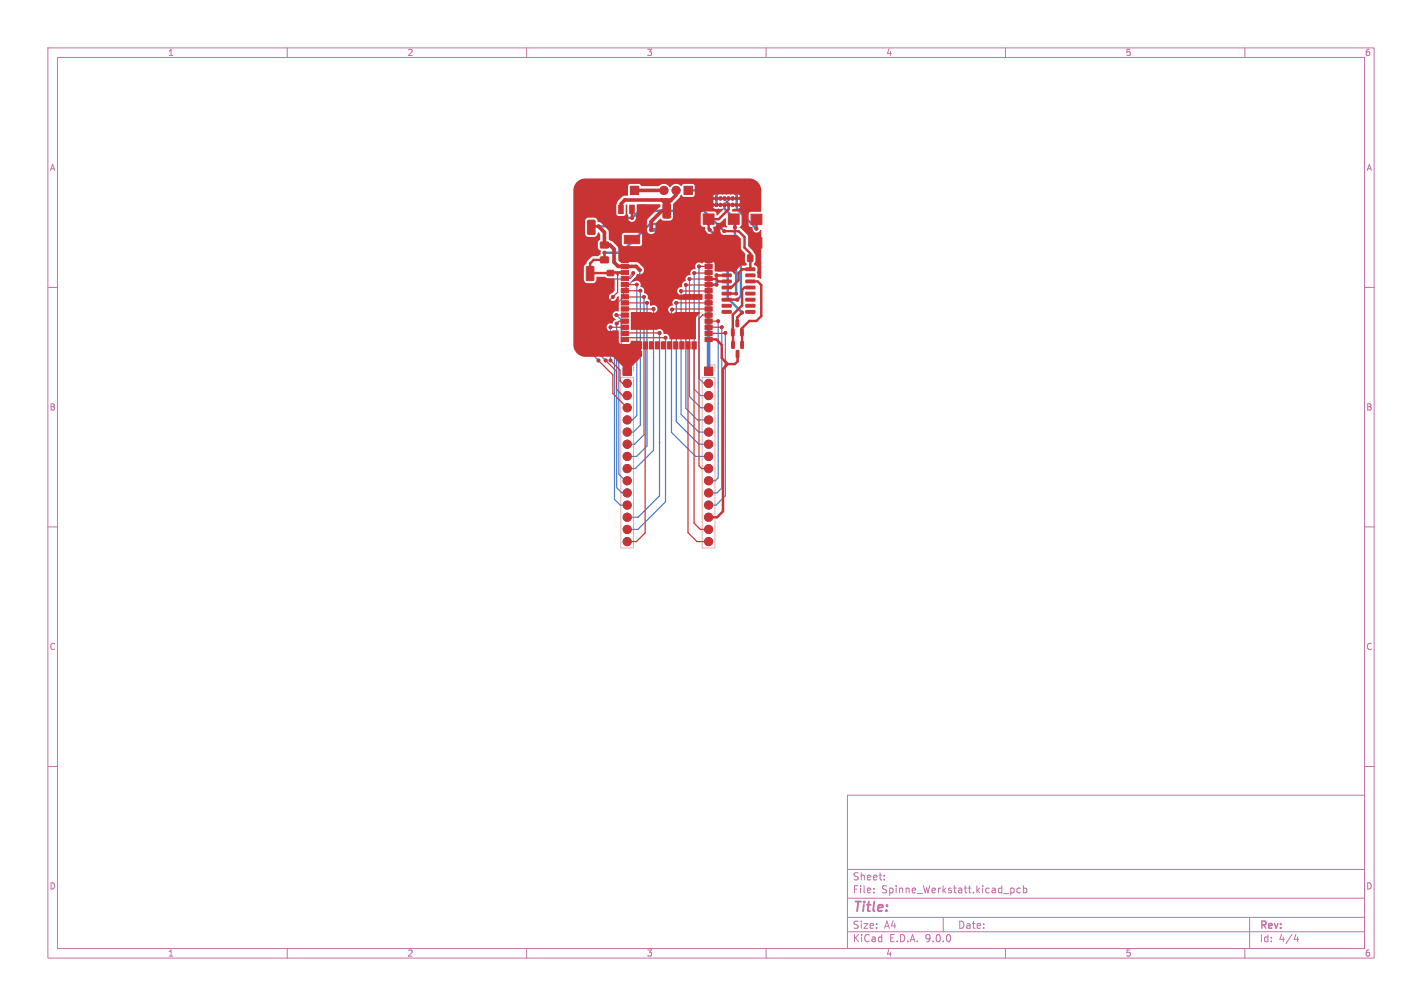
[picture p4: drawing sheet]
<svg xmlns="http://www.w3.org/2000/svg" width="297mm" height="210mm" viewBox="0 0 297 210" stroke-linecap="round" stroke-linejoin="round" font-family="sans-serif">
<defs><g id="words">
<text font-size="2.8" fill="#c872ab" x="178" y="190.9">Title:</text>
<g font-size="2.1" fill="#c872ab">
<text x="178" y="184">Sheet:</text>
<text x="178" y="186.7">File:</text>
<text x="184.1" y="186.7">Spinne_Werkstatt.kicad_pcb</text>
<text x="178" y="196.9">KiCad</text>
<text x="178" y="194.1">Size:</text>
<text x="184.7" y="194.1">A4</text>
<text x="185.7" y="196.9">E.D.A.</text>
<text x="193.3" y="196.9">9.0.0</text>
<text x="200" y="194.1">Date:</text>
<text x="263" y="194.3">Rev:</text>
<text x="263" y="196.9">Id:</text>
<text x="267.1" y="196.9">4/4</text>
</g>
<g font-size="1.8" fill="#c872ab">
<text x="35" y="11.9">1</text>
<text x="85" y="11.9">2</text>
<text x="135" y="11.9">3</text>
<text x="185" y="11.9">4</text>
<text x="235" y="11.9">5</text>
<text x="285" y="11.9">6</text>
<text x="10.3" y="35.9">A</text>
<text x="285.4" y="35.9">A</text>
<text x="10.3" y="85.9">B</text>
<text x="285.3" y="85.9">B</text>
<text x="10.3" y="135.9">C</text>
<text x="285.3" y="135.9">C</text>
<text x="10.3" y="185.9">D</text>
<text x="285.3" y="185.9">D</text>
<text x="35" y="199.9">1</text>
<text x="85" y="199.9">2</text>
<text x="135" y="199.9">3</text>
<text x="185" y="199.9">4</text>
<text x="235" y="199.9">5</text>
<text x="285" y="199.9">6</text>
</g>
</g></defs>
<g fill="none" stroke="#c872ab" stroke-width=".21">
<path d="M10 10h277v190h-277zM12 12h273v186h-273zM60 10v2M110 10v2M160 10v2M210 10v2M260 10v2M10 60h2M285 60h2M10 110h2M285 110h2M10 160h2"/>
<path d="M177 166h108v32h-108zM285 160h2M60 198v2M110 198v2M160 198v2M177 194.5h108M177 191.5h108M177 187.5h108M177 181.5h108M182.5 186.3v.1M182.5 185.5v.1M184.7 183.6v.1"/>
<path d="M184.7 182.8v.1M197 191.5v3M210 198v2M211.1 185.5l.4-.1 .3 .3-.1 .6h-.6M213.1 185.5l-.4-.1-.3 .3 .1 .6h.6M213.7 185.5l.5-.1 .3 .3-.2 .6h-.6M213.7 184.9v1.5M260 198v2M261 191.5v6.5M270.7 195l-.4 1.1h.9M271 195.6v1"/>
</g>
<path d="M129.7 78.8h2.6v35.6h-2.6zM131 76.2h1.3v1.3M146.7 78.8h2.6v35.6h-2.6zM148 76.2h1.3v1.3" fill="none" stroke="#e8b2a7" stroke-width=".21"/>
<g fill="#4d7fc4" stroke="#4d7fc4" stroke-width=".21">
<path d="M131.7 38.9h1.7v1.7h-1.7z"/>
<path d="M142.9 38.9h1.7v1.7h-1.7z"/>
<path d="M147.1 76.7h1.8v1.7h-1.8z"/>
<path d="M130.1 76.7h1.7v1.7h-1.7z"/>
<circle cx="154.7" cy="42.8" r=".35"/>
<circle cx="153.9" cy="42.8" r=".35"/>
<circle cx="153" cy="42.8" r=".35"/>
<circle cx="152.2" cy="42.8" r=".35"/>
<circle cx="151.3" cy="42.8" r=".35"/>
<circle cx="150.5" cy="42.8" r=".35"/>
<circle cx="149.6" cy="42.8" r=".35"/>
<circle cx="148.8" cy="42.8" r=".35"/>
<circle cx="148.8" cy="41.4" r=".35"/>
<circle cx="149.6" cy="41.4" r=".35"/>
<circle cx="150.5" cy="41.4" r=".35"/>
<circle cx="151.3" cy="41.4" r=".35"/>
<circle cx="152.2" cy="41.4" r=".35"/>
<circle cx="153" cy="41.4" r=".35"/>
<circle cx="153.9" cy="41.4" r=".35"/>
<circle cx="154.7" cy="41.4" r=".35"/>
<circle cx="136.3" cy="61" r=".3"/>
<circle cx="136.4" cy="62.4" r=".3"/>
<circle cx="137.1" cy="60.3" r=".3"/>
<circle cx="137.1" cy="61.7" r=".3"/>
<circle cx="137.1" cy="63.1" r=".3"/>
<circle cx="137.8" cy="61" r=".3"/>
<circle cx="137.8" cy="62.4" r=".3"/>
<circle cx="138.5" cy="60.3" r=".3"/>
<circle cx="138.5" cy="61.7" r=".3"/>
<circle cx="138.5" cy="63.1" r=".3"/>
<circle cx="139.2" cy="61" r=".3"/>
<circle cx="139.2" cy="62.4" r=".3"/>
<circle cx="130" cy="39.7" r=".85"/>
<circle cx="141.2" cy="39.7" r=".85"/>
<circle cx="138.7" cy="39.7" r=".85"/>
<circle cx="148" cy="80" r=".85"/>
<circle cx="148" cy="82.6" r=".85"/>
<circle cx="148" cy="85.1" r=".85"/>
<circle cx="148" cy="87.7" r=".85"/>
<circle cx="148" cy="90.2" r=".85"/>
<circle cx="148" cy="92.7" r=".85"/>
<circle cx="148" cy="95.3" r=".85"/>
<circle cx="148" cy="97.8" r=".85"/>
<circle cx="148" cy="100.4" r=".85"/>
<circle cx="148" cy="102.9" r=".85"/>
<circle cx="148" cy="105.4" r=".85"/>
<circle cx="148" cy="108" r=".85"/>
<circle cx="148" cy="110.5" r=".85"/>
<circle cx="148" cy="113.1" r=".85"/>
<circle cx="131" cy="80" r=".85"/>
<circle cx="131" cy="82.6" r=".85"/>
<circle cx="131" cy="85.1" r=".85"/>
<circle cx="131" cy="87.7" r=".85"/>
<circle cx="131" cy="90.2" r=".85"/>
<circle cx="131" cy="92.7" r=".85"/>
<circle cx="131" cy="95.3" r=".85"/>
<circle cx="131" cy="97.8" r=".85"/>
<circle cx="131" cy="100.4" r=".85"/>
<circle cx="131" cy="102.9" r=".85"/>
<circle cx="131" cy="105.4" r=".85"/>
<circle cx="131" cy="108" r=".85"/>
<circle cx="131" cy="110.5" r=".85"/>
<circle cx="131" cy="113.1" r=".85"/>
<circle cx="128" cy="62" r=".3"/>
<circle cx="155" cy="65.3" r=".3"/>
<circle cx="126.5" cy="75.3" r=".3"/>
<circle cx="126.2" cy="52.7" r=".3"/>
<circle cx="151.2" cy="48.3" r=".3"/>
<circle cx="125" cy="47.3" r=".3"/>
<circle cx="132" cy="45.5" r=".3"/>
<circle cx="133.6" cy="56.4" r=".3"/>
<circle cx="127.5" cy="75.3" r=".3"/>
<circle cx="136" cy="48" r=".3"/>
<circle cx="158" cy="47.7" r=".3"/>
<circle cx="132.2" cy="57" r=".3"/>
<circle cx="125" cy="75.3" r=".3"/>
<circle cx="128.8" cy="65.8" r=".3"/>
<circle cx="134.5" cy="62" r=".3"/>
<circle cx="133" cy="59.4" r=".3"/>
<circle cx="133.8" cy="60.7" r=".3"/>
<circle cx="137.8" cy="69.5" r=".3"/>
<circle cx="135.1" cy="63.2" r=".3"/>
<circle cx="136.5" cy="64.5" r=".3"/>
<circle cx="127.5" cy="68.3" r=".3"/>
<circle cx="139" cy="70.5" r=".3"/>
<circle cx="128.8" cy="67.5" r=".3"/>
<circle cx="144" cy="58.3" r=".3"/>
<circle cx="150.8" cy="68.3" r=".3"/>
<circle cx="140.4" cy="64.6" r=".3"/>
<circle cx="150" cy="67" r=".3"/>
<circle cx="141.2" cy="63.2" r=".3"/>
<circle cx="146" cy="55.6" r=".3"/>
<circle cx="142.2" cy="60.7" r=".3"/>
<circle cx="145" cy="57" r=".3"/>
<circle cx="151.5" cy="69.5" r=".3"/>
<circle cx="149.7" cy="59.4" r=".3"/>
<circle cx="149.7" cy="57.5" r=".3"/>
<circle cx="143.2" cy="59.5" r=".3"/>
<circle cx="148.2" cy="48" r=".3"/>
<circle cx="153.8" cy="61.3" r=".3"/>
<circle cx="153.5" cy="47.5" r=".3"/>
<circle cx="154" cy="62.6" r=".3"/>
</g>
<path d="M147.4 38v.8M156.1 38v.8M147.4 41v1.5M156.1 41v1.5" fill="none" stroke="#4d7fc4" stroke-width=".9"/>
<path d="M143.7 39.8h9.1l1.1 1v2.9l4.1 4.1M148.9 39.8l.8 .8 .8-.8M149.7 39.8v3M125 47.3h2.8l1.7-1.8h2.5l1.5-1.5h13.5l4.2 4.3M126.2 52.8h3.5l6.1-6h9.4l4.4 4.3v3.3l2.4 2.4v5.5l3 3M148.2 48l5.5 5.5v7.8M149.7 42.8h-.1M149.7 57.5v1.9M151.3 42.8v.8l2.2 2.2v5.5l1.2 1.2v9.3l-.7 .8M155 65.3h.1" fill="none" stroke="#4d7fc4" stroke-width=".51"/>
<g fill="none" stroke="#4d7fc4" stroke-width=".25">
<path d="M132.2 57l-1.2 1.3h-4.5l-3.3 3.2v12l1.8 1.7M133 59.5v27.3l-.9 .9h-1.1M133.6 56.4v.7l-3.4 3.4v1.5l-3.7 3.8v7.2l1 1v1.3M143.2 59.5v25.8l2.5 2.4h2.3M144 58.3v24.5l2.4 2.3h1.6M145 57v24.3l1.3 1.3h1.7M146 55.6v23.4l1 1h1M125 75.2v.1M127.5 68.5v3.8l.8 .8v31.2l1.2 1.1h1.5l-.2-.1M128 62l-3 3v8.8l1.5 1.5M128.7 65.8h.1M128.8 65.8l.9 1v5.7l-.4 .5v26l1.3 1.4h.4"/>
<path d="M128.8 67.5v34.3l1.1 1.1h1.1M133.7 60.8v28l-1.4 1.4h-1.3M134.5 62v28.8l-2 1.9h-1.5M135.1 63.2v29.9l-2.1 2.2h-2M136.5 64.5v29.5l-3.8 3.8h-1.7M137.8 69.5v34l-4.5 4.5h-2.3M139 70.5v34.3l-5.8 5.7h-2.2M140.4 64.6l-.2 .2v25.5l5.1 5h2.7M141.2 63.2v24.8l4.8 4.7h2M142.2 60.8v25.7l3.7 3.7h2.1M150 67.3v32.5l-.6 .6h-1.4M150.7 68.3h-.1l.1 .1v33.5l-1 1h-1.7"/>
<path d="M151.5 69.5v34l-1.9 1.9h-1.6"/>
</g>
<path d="M136 48h7.5l4.5 4.5v25" fill="none" stroke="#4d7fc4" stroke-width=".76"/>
<path d="M151.3 41.4l.9 1v.4" fill="none" stroke="#4d7fc4" stroke-width=".3"/>
<g fill="#c83434" stroke="#c83434" stroke-width=".21">
<path d="M122.8 46h1.2l.3 .1v2.6l-.2 .2-1.2 .1-.2-.2z"/>
<path d="M122.8 41.6h1.2l.3 .1v2.6l-.2 .2-1.2 .1-.2-.2z"/>
<path d="M126.8 56.5h1.4v1h-1.4z"/>
<path d="M126.8 58.6h1.4v1h-1.4z"/>
<path d="M152.1 49.6h2.3v2.1h-2.3z"/>
<path d="M152.1 44.7h2.3v2.1h-2.3z"/>
<path d="M146.9 49.6h2.2v2.1h-2.2z"/>
<path d="M146.9 44.7h2.2v2.1h-2.2z"/>
<path d="M129.7 53.9h1.5v.9h-1.5z"/>
<path d="M129.7 55.2h1.5v.9h-1.5z"/>
<path d="M129.7 56.4h1.5v.9h-1.5z"/>
<path d="M129.7 57.7h1.5v.9h-1.5z"/>
<path d="M129.7 59h1.5v.9h-1.5z"/>
<path d="M129.7 60.2h1.5v.9h-1.5z"/>
<path d="M129.7 61.5h1.5v.9h-1.5z"/>
<path d="M129.7 62.8h1.5v.9h-1.5z"/>
<path d="M129.7 64.1h1.5v.9h-1.5z"/>
<path d="M129.7 65.3h1.5v.9h-1.5z"/>
<path d="M129.7 66.6h1.5v.9h-1.5z"/>
<path d="M129.7 67.9h1.5v.9h-1.5z"/>
<path d="M129.7 69.1h1.5v.9h-1.5z"/>
<path d="M129.7 70.4h1.5v.9h-1.5z"/>
<path d="M133.1 71.4h.9v1.5h-.9z"/>
<path d="M134.4 71.4h.9v1.5h-.9z"/>
<path d="M135.6 71.4h.9v1.5h-.9z"/>
<path d="M136.9 71.4h.9v1.5h-.9z"/>
<path d="M138.2 71.4h.9v1.5h-.9z"/>
<path d="M139.4 71.4h.9v1.5h-.9z"/>
<path d="M140.7 71.4h.9v1.5h-.9z"/>
<path d="M142 71.4h.9v1.5h-.9z"/>
<path d="M143.2 71.4h.9v1.5h-.9z"/>
<path d="M144.5 71.4h.9v1.5h-.9z"/>
<path d="M147.2 70.4h1.5v.9h-1.5z"/>
<path d="M147.2 69.1h1.5v.9h-1.5z"/>
<path d="M147.2 67.9h1.5v.9h-1.5z"/>
<path d="M147.2 66.6h1.5v.9h-1.5z"/>
<path d="M147.2 65.3h1.5v.9h-1.5z"/>
<path d="M147.2 64.1h1.5v.9h-1.5z"/>
<path d="M147.2 62.8h1.5v.9h-1.5z"/>
<path d="M147.2 61.5h1.5v.9h-1.5z"/>
<path d="M147.2 60.2h1.5v.9h-1.5z"/>
<path d="M147.2 59h1.5v.9h-1.5z"/>
<path d="M147.2 57.7h1.5v.9h-1.5z"/>
<path d="M147.2 56.4h1.5v.9h-1.5z"/>
<path d="M147.2 55.2h1.5v.9h-1.5z"/>
<path d="M147.2 53.9h1.5v.9h-1.5z"/>
<path d="M135.9 59.8h.9v.9h-.9z"/>
<path d="M135.9 61.2h.9v.9h-.9z"/>
<path d="M135.9 62.6h.9v.9h-.9z"/>
<path d="M137.3 59.8h.9v.9h-.9z"/>
<path d="M137.3 61.2h.9v.9h-.9z"/>
<path d="M135.9 59.8h3.8v3.8h-3.8z"/>
<path d="M137.3 62.6h.9v.9h-.9z"/>
<path d="M138.7 59.8h.9v.9h-.9z"/>
<path d="M138.7 61.2h.9v.9h-.9z"/>
<path d="M138.7 62.6h.9v.9h-.9z"/>
<path d="M150.8 56l1.9-.1v.5l-1.8 .1z"/>
<path d="M150.8 57.2h1.9v.5l-1.8 .1z"/>
<path d="M150.8 58.5h1.9v.5h-1.8z"/>
<path d="M150.8 59.8l1.9-.1v.5l-1.8 .1z"/>
<path d="M150.8 61h1.9v.5l-1.8 .1z"/>
<path d="M150.8 62.3h1.9v.5h-1.8z"/>
<path d="M150.8 63.6l1.9-.1v.5l-1.8 .1z"/>
<path d="M150.8 64.8h1.9v.5l-1.8 .1z"/>
<path d="M155.8 64.8h1.8l.1 .5-1.9 .1z"/>
<path d="M155.8 63.6l1.8-.1 .1 .5-1.9 .1z"/>
<path d="M155.8 62.3h1.8l.1 .5h-1.9z"/>
<path d="M155.8 61h1.8l.1 .5-1.9 .1z"/>
<path d="M155.8 59.8l1.8-.1 .1 .5-1.9 .1z"/>
<path d="M155.8 58.5h1.8l.1 .5h-1.9z"/>
<path d="M155.8 57.2h1.8l.1 .5-1.9 .1z"/>
<path d="M155.8 56l1.8-.1 .1 .5-1.9 .1z"/>
<path d="M156.9 49.6h2.2v2.2h-2.2z"/>
<path d="M156.9 44.7h2.2v2.2h-2.2z"/>
<path d="M154.7 71.3l.6 .1-.1 1.3-.5-.1z"/>
<path d="M152.8 71.3l.6 .1-.1 1.3-.5-.1z"/>
<path d="M153.8 73.2h.5v1.4l-.5-.1z"/>
<path d="M152.8 68.7h.5v1.4l-.5-.1z"/>
<path d="M154.7 68.7h.5v1.4l-.5-.1z"/>
<path d="M153.7 66.8l.6 .1-.1 1.3-.5-.1z"/>
<path d="M122.5 55.7l1.3-.1 .2 .2v2.6l-.1 .2h-1.2l-.2-.2z"/>
<path d="M122.5 60.1l1.3-.1 .2 .2v2.6l-.1 .2h-1.2l-.2-.2z"/>
<path d="M131.7 38.9h1.7v1.7h-1.7z"/>
<path d="M142.9 38.9h1.7v1.7h-1.7z"/>
<path d="M133.8 42.8h1v1.8h-1z"/>
<path d="M131.5 42.8h1v1.8h-1z"/>
<path d="M130.4 49.1h3.2v1.8h-3.2z"/>
<path d="M129.2 42.8h1v1.8h-1z"/>
<path d="M156.2 53.2h1v1.4h-1z"/>
<path d="M154.1 53.2h1v1.4h-1z"/>
<path d="M125.4 50.6h1.7v1.1h-1.7z"/>
<path d="M125.4 53.7h1.7v1.1h-1.7z"/>
<path d="M138.5 42.6h1.3l.2 .1 .1 2.6-.2 .2-1.2 .1-.2-.2z"/>
<path d="M138.5 47h1.3l.2 .1 .1 2.6-.2 .2-1.2 .1-.2-.2z"/>
<path d="M147.1 76.7h1.8v1.7h-1.8z"/>
<path d="M130.1 76.7h1.7v1.7h-1.7z"/>
<circle cx="154.7" cy="42.8" r=".35"/>
<circle cx="153.9" cy="42.8" r=".35"/>
<circle cx="153" cy="42.8" r=".35"/>
<circle cx="152.2" cy="42.8" r=".35"/>
<circle cx="151.3" cy="42.8" r=".35"/>
<circle cx="150.5" cy="42.8" r=".35"/>
<circle cx="149.6" cy="42.8" r=".35"/>
<circle cx="148.8" cy="42.8" r=".35"/>
<circle cx="148.8" cy="41.4" r=".35"/>
<circle cx="149.6" cy="41.4" r=".35"/>
<circle cx="150.5" cy="41.4" r=".35"/>
<circle cx="151.3" cy="41.4" r=".35"/>
<circle cx="152.2" cy="41.4" r=".35"/>
<circle cx="153" cy="41.4" r=".35"/>
<circle cx="153.9" cy="41.4" r=".35"/>
<circle cx="154.7" cy="41.4" r=".35"/>
<circle cx="136.3" cy="61" r=".3"/>
<circle cx="136.4" cy="62.4" r=".3"/>
<circle cx="137.1" cy="60.3" r=".3"/>
<circle cx="137.1" cy="61.7" r=".3"/>
<circle cx="137.1" cy="63.1" r=".3"/>
<circle cx="137.8" cy="61" r=".3"/>
<circle cx="137.8" cy="62.4" r=".3"/>
<circle cx="138.5" cy="60.3" r=".3"/>
<circle cx="138.5" cy="61.7" r=".3"/>
<circle cx="138.5" cy="63.1" r=".3"/>
<circle cx="139.2" cy="61" r=".3"/>
<circle cx="139.2" cy="62.4" r=".3"/>
<circle cx="130" cy="39.7" r=".85"/>
<circle cx="141.2" cy="39.7" r=".85"/>
<circle cx="138.7" cy="39.7" r=".85"/>
<circle cx="148" cy="80" r=".85"/>
<circle cx="148" cy="82.6" r=".85"/>
<circle cx="148" cy="85.1" r=".85"/>
<circle cx="148" cy="87.7" r=".85"/>
<circle cx="148" cy="90.2" r=".85"/>
<circle cx="148" cy="92.7" r=".85"/>
<circle cx="148" cy="95.3" r=".85"/>
<circle cx="148" cy="97.8" r=".85"/>
<circle cx="148" cy="100.4" r=".85"/>
<circle cx="148" cy="102.9" r=".85"/>
<circle cx="148" cy="105.4" r=".85"/>
<circle cx="148" cy="108" r=".85"/>
<circle cx="148" cy="110.5" r=".85"/>
<circle cx="148" cy="113.1" r=".85"/>
<circle cx="131" cy="80" r=".85"/>
<circle cx="131" cy="82.6" r=".85"/>
<circle cx="131" cy="85.1" r=".85"/>
<circle cx="131" cy="87.7" r=".85"/>
<circle cx="131" cy="90.2" r=".85"/>
<circle cx="131" cy="92.7" r=".85"/>
<circle cx="131" cy="95.3" r=".85"/>
<circle cx="131" cy="97.8" r=".85"/>
<circle cx="131" cy="100.4" r=".85"/>
<circle cx="131" cy="102.9" r=".85"/>
<circle cx="131" cy="105.4" r=".85"/>
<circle cx="131" cy="108" r=".85"/>
<circle cx="131" cy="110.5" r=".85"/>
<circle cx="131" cy="113.1" r=".85"/>
<circle cx="128" cy="62" r=".3"/>
<circle cx="155" cy="65.3" r=".3"/>
<circle cx="126.5" cy="75.3" r=".3"/>
<circle cx="126.2" cy="52.7" r=".3"/>
<circle cx="151.2" cy="48.3" r=".3"/>
<circle cx="125" cy="47.3" r=".3"/>
<circle cx="132" cy="45.5" r=".3"/>
<circle cx="133.6" cy="56.4" r=".3"/>
<circle cx="127.5" cy="75.3" r=".3"/>
<circle cx="136" cy="48" r=".3"/>
<circle cx="158" cy="47.7" r=".3"/>
<circle cx="132.2" cy="57" r=".3"/>
<circle cx="125" cy="75.3" r=".3"/>
<circle cx="128.8" cy="65.8" r=".3"/>
<circle cx="134.5" cy="62" r=".3"/>
<circle cx="133" cy="59.4" r=".3"/>
<circle cx="133.8" cy="60.7" r=".3"/>
<circle cx="137.8" cy="69.5" r=".3"/>
<circle cx="135.1" cy="63.2" r=".3"/>
<circle cx="136.5" cy="64.5" r=".3"/>
<circle cx="127.5" cy="68.3" r=".3"/>
<circle cx="139" cy="70.5" r=".3"/>
<circle cx="128.8" cy="67.5" r=".3"/>
<circle cx="144" cy="58.3" r=".3"/>
<circle cx="150.8" cy="68.3" r=".3"/>
<circle cx="140.4" cy="64.6" r=".3"/>
<circle cx="150" cy="67" r=".3"/>
<circle cx="141.2" cy="63.2" r=".3"/>
<circle cx="146" cy="55.6" r=".3"/>
<circle cx="142.2" cy="60.7" r=".3"/>
<circle cx="145" cy="57" r=".3"/>
<circle cx="151.5" cy="69.5" r=".3"/>
<circle cx="149.7" cy="59.4" r=".3"/>
<circle cx="149.7" cy="57.5" r=".3"/>
<circle cx="143.2" cy="59.5" r=".3"/>
<circle cx="148.2" cy="48" r=".3"/>
<circle cx="153.8" cy="61.3" r=".3"/>
<circle cx="153.5" cy="47.5" r=".3"/>
<circle cx="154" cy="62.6" r=".3"/>
</g>
<path d="M147.4 38v.8M156.1 38v.8M147.4 41v1.5M156.1 41v1.5" fill="none" stroke="#c83434" stroke-width=".9"/>
<g fill="none" stroke="#c83434" stroke-width=".25">
<path d="M128.5 56.9l.5 .5 .5-.5M129 56.9v4.1l-1 1M130.5 59.4l2.5 .1M132.2 57v.5l-.6 .7h-1.1M146 55.6h2M148 58.2l-4 .1M148 56.9l-.1 .1h-2.9M148 59.4l-4.8 .1M149.6 42.8l-.1 .1M151.9 42.1h.1M152.2 41.4v.4l-.9 1M125 75.3l3 3v3.8l3 3"/>
<path d="M126.5 75.3l2.2 2.2v3.8l1.4 1.3h.9M127.5 75.3l2 2v2.2l.5 .5h1M127.5 68.3h3M128.7 65.8h1.8M130.5 62h4M130.5 60.7h3.2M130.5 63.2h4.6M130.5 64.5h6M130.5 67h-1.2l-.5 .5M134.8 72.1l-.1 39.2-1.8 1.8h-1.9M137.8 69.5l-7.3 .1M139 70.5h-8.2l-.5 .5"/>
<path d="M141.2 63.2h6.8M143.7 72.1v39.1l1.9 1.9h2.4M145 72.1v37.1l1.3 1.3h1.7M148 65.8h-1.3l-.7 .7v30.8l.6 .5h1.4M148 64.5h-7.5l-.1 .1M148 68.3h2.7M148 67h2M148 60.7l-5.8 .1M151.5 69.5l-3.5 .1"/>
</g>
<g fill="none" stroke="#c83434" stroke-width=".51">
<path d="M143.7 39.8l.3 .2M123.3 57h4.7M125 47.3h-1.3l-.2 .2M126.2 52.8v1.5h-2.2l-.8 .7v2.1l.5-.5M130.5 56.9h-2.9l-.1 .1M132 43.7v1.8M148 58.2l.2 .1M148 59.4h1.7M148 45.8l.2 .2M148 45.8v2l.2 .2M148.1 58.2h1.4l.6 .6h1.7M151.2 48.3h3.1l1.2 1.2v2.2l1.2 1.2v3.3h-1.7l-.7 .8v1.5l-1.6 1.5h-.9"/>
<path d="M151.8 57.5h-2.1M152.2 42.8v.9l-2.1 2.1h-2.1M153.2 48.3h.1M153.2 45.8l.3 .2v1.5M153.9 41.3v.1M156.7 54.3h.1M156.7 58.8h1.5l.8 .7v6.5l-1 1h-1.5l-1.6 1.6 .1 3.4M158 45.8v2M133.5 72.1h.1M148 70.9h1.6l1.1 1.1v2.8l1.3 1.2M151.6 75.6v.8M151.8 61.3h1.9"/>
<path d="M151.8 62.6h2.2M152 76l-1 1v29.8l-1.2 1.2h-1.8M154 73.9v1.6l-.5 .5h-1.5M154.9 69.4h.1M155 65.3l-1 1v1.2M156.7 60h-1.2l-.5 .5v3.3l-2 1.9 .1 6.3"/>
</g>
<path d="M128.5 73.8l2.5 2.5 2.2-2.3M131 74.3v3.2" fill="none" stroke="#c83434" stroke-width="1.7"/>
<path d="M132.5 39.8h6.2M125 47.3l1.2 1.2v2.7h1.2l.8 .8v2.8l.9 .8h3.8l.7 .8M138.2 41.8l1.1 1M139 41.8l.5 .4v.3M140.2 41.8h-9.7l-.8 .7v1.2M141.2 40.7l-1.9 2v1.4h-1.1l-2.2 2.2v1.7" fill="none" stroke="#c83434" stroke-width=".76"/>
<path d="M151.3 42.7v.1" fill="none" stroke="#c83434" stroke-width=".3"/>
<path d="M120.4 38.1l1-.7 .9-.1h34.2a2.54 2.54 0 0 1 2.5 2.5v4.4h-2.2l-.3 .2-.1 .3v2.2a.62 .62 0 0 0 .8 .5 .9 .9 0 0 0 .5 1.1 .9 .9 0 0 0 1.2-.5l.1 .1v10l-.1 .1-.7-.3v-.7l-.2-.3 .2-.9-.2-.5-.5-.2 .3-.9-.1-1.3-.4-.7-1-1-.1-2.1-1.7-1.9 .4-.5-.1-2.5-.3-.2h-1.5l-.1-.3a.57 .57 0 0 1 .9-.3 .92 .92 0 0 0 .9-.5 .92 .92 0 0 0-.2-1 .89 .89 0 0 0 0-1.2 .89 .89 0 0 0-1.1-.2h-3.3a.93 .93 0 0 0-1.2 .2 .93 .93 0 0 0 .1 1.2 .89 .89 0 0 0-.1 1.2 .89 .89 0 0 0 1.2 .2h.8l.2 .2-1.2 1.2h-.3a.55 .55 0 0 0-.4-.7h-2.4l-.3 .1-.1 .3v2.3a.57 .57 0 0 0 .7 .4l.1 .5a.93 .93 0 0 0 .8 .9 .93 .93 0 0 0 1.1-.6l-.2-.6 .3-.2a.62 .62 0 0 0 .5-.7l.8-.2 1-.9 .1 1.4 .3 .4-.1 .2a.87 .87 0 0 0-1.2 .3 .87 .87 0 0 0 .4 1.2h2.9l.8 .8 .1 2.1 .9 1.1-.1 1.5 .4 .5-.1 .3-1.3 .3-.9 .9-.4 .8-.3-.5-.3-.1h-3.3l-.1-1.6-.4-.4h-1.8l-.4 .3a1.04 1.04 0 0 0-1.5 .4l.1 .5a.16 .16 0 0 1 0 .2 .16 .16 0 0 1-.2 .1 .9 .9 0 0 0-.9 1.2 .93 .93 0 0 0-1 1.3h-.1a.9 .9 0 0 0-.6 1.2 .84 .84 0 0 0-1 1 .84 .84 0 0 0 1.3 .5h3.8l.1 .1v1l-4.9 .1a.87 .87 0 0 0-1.1 0 .87 .87 0 0 0-.2 1.2 .85 .85 0 0 0-.9 1.1 .85 .85 0 0 0 1.5 .2l5.2 .1-.9 1.2v4.3l-.2 .1-.9 .1-4.5-.1a.95 .95 0 0 0-1.2-1.1 .87 .87 0 0 0-.4-.9 .87 .87 0 0 0-1 .1l-5.4-.1v-3.7h4.2a.83 .83 0 0 0 1.1-.1 .83 .83 0 0 0-.1-1.1 .83 .83 0 0 0-1.1 0l-.1-.1a.96 .96 0 0 0-.5-1.4v-.1a.93 .93 0 0 0-.8-1.2 .94 .94 0 0 0-.8-1.3 .84 .84 0 0 0-.2-1 .84 .84 0 0 0-1 0l-.5-.2 1.2-1.4a.89 .89 0 0 0 1.1-.3 .89 .89 0 0 0 0-1.1l-1.2-1-3.7-.1-.3-.3-.1-2.8-1-1.1-.9-.5v-.9h2.8v1.9l.3 .3 3.5 .1 .4-.5v-1.8l-.1-.3-.4-.2h-3.2l-.4 .2-.1 .3h-2.8v-.7l-.2-.5-1.6-1.5a.4 .4 0 0 1-.5-.1 .4 .4 0 0 1-.1-.4l-.5-.4-1.3-.1-.4 .2-.3 .4 .1 3 .5 .4 1.3 .1a.95 .95 0 0 0 .8-1l.5 .4v1.1l-.5 .6v1.1l.1 .3a.69 .69 0 0 1 .5 .6 .69 .69 0 0 1-.3 .7l-.3 .2h-1l-.4 .2-.8 .8-.2 .6-.5 .6v3l.5 .4h1.4a.75 .75 0 0 0 .7-.7l.1-.6h1.6l.6 .3h1.4l.1 2.6-.5 .5a.83 .83 0 0 0-.7 .8 .83 .83 0 0 0 .8 .8 .83 .83 0 0 0 .8-.7l.3-.3 .1 .2v3a.86 .86 0 0 0-1.2 .4 .86 .86 0 0 0 .5 1.1l.1 .2-.4 .3-.3 .6a.83 .83 0 0 0-1.2 .8 .83 .83 0 0 0 1.3 .5l1.2 .1v2.3l.3 .5h1.9l.3-.3 .1-.4 2 .1 .1 1.8 .2 .4v1l-11.8 .1a2.54 2.54 0 0 1-2.6-2.5v-29.2h9l.1 2 .3 .3h1.1l.5-.4v-1.8l.2-.2 .1 2 .2 .3a.87 .87 0 0 0 .8 1.3 .87 .87 0 0 0 .8-1.2l.2-.4v-2h4.9v.5l-2.7 2.6-.1 2.3a.89 .89 0 0 0 .9 .8 .89 .89 0 0 0 .9-.8v-1.5l.9-.9 .8 .4 1.4-.1 .4-.2 .2-.4v-2.8l1.3-1.3 .3-.6 .7 .4h1.8l.4-.3v-1.9l-.3-.5h-2l-.5 .5a1.42 1.42 0 0 0-2.3 .1h-.2a1.41 1.41 0 0 0-2.2-.1h-3.6l-.5-.5h-2.1l-.2 .4v2l-1.3 .3-.8 .8-.4 .9h-9l.1-3.3 .2-.9z" fill="#c83434"/>
<use href="#words"/>
</svg>
